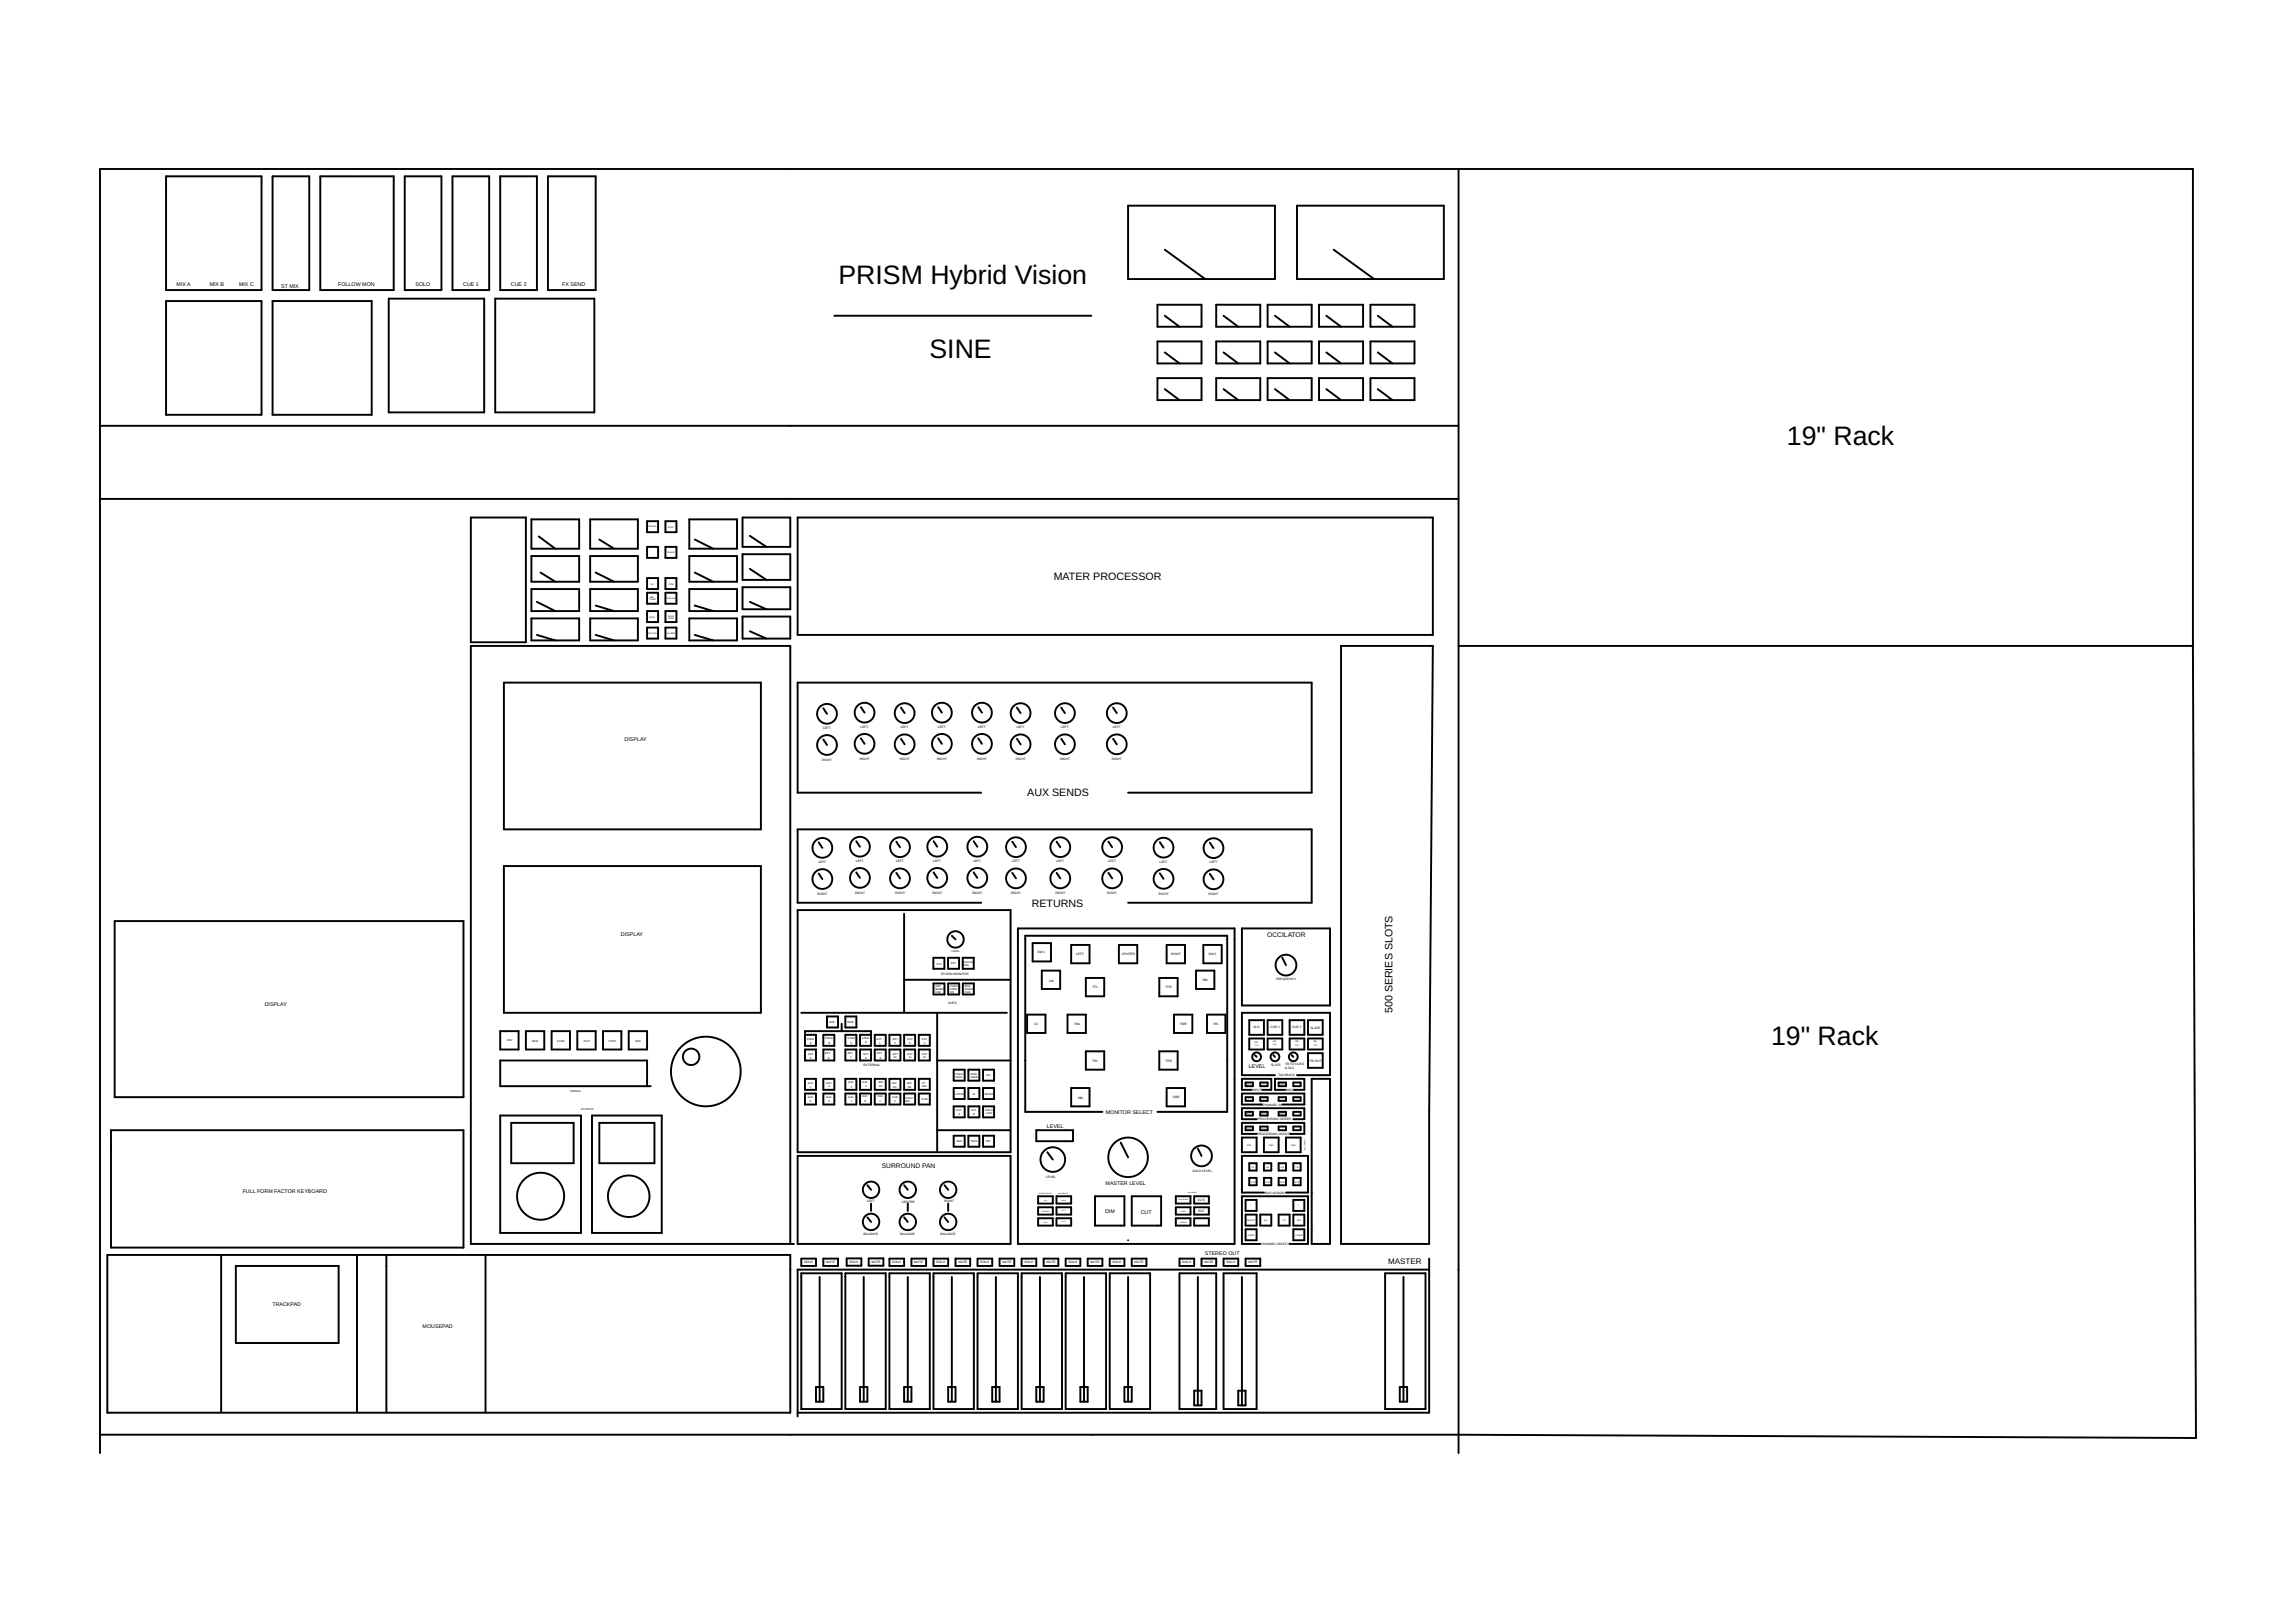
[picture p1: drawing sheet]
<svg xmlns="http://www.w3.org/2000/svg" width="297mm" height="210mm" viewBox="0 0 297 210" stroke-linecap="round" stroke-linejoin="round" font-family="sans-serif">
<defs><g id="words">
<g font-size="3.5">
<text x="108.5" y="36.8">PRISM Hybrid Vision</text>
<text x="120.3" y="46.4">SINE</text>
<text x="231.2" y="57.6">19&quot; Rack</text>
<text x="229.1" y="135.3">19&quot; Rack</text>
</g>
<g font-size="1.4">
<text x="136.3" y="75.1">MATER PROCESSOR</text>
<text x="132.9" y="103">AUX SENDS</text>
<text x="133.5" y="117.3">RETURNS</text>
<text x="180.2" y="131.1" transform="rotate(-90 180.2 131.1)">500 SERIES SLOTS</text>
</g>
<text font-size="1" x="179.6" y="163.6">MASTER</text>
<g font-size=".9">
<text x="164" y="121.2">OCCILATOR</text>
<text x="114.1" y="151.1">SURROUND PAN</text>
</g>
<g font-size=".7">
<text x="22.9" y="37.1">MIX A</text>
<text x="27.1" y="37.1">MIX B</text>
<text x="30.9" y="37.1">MIX C</text>
<text x="36.4" y="37.3">ST MIX</text>
<text x="43.8" y="37.1">FOLLOW MON</text>
<text x="53.8" y="37.1">SOLO</text>
<text x="59.9" y="37.1">CUE 1</text>
<text x="66.1" y="37.1">CUE 2</text>
<text x="72.7" y="37.1">FX SEND</text>
<text x="80.8" y="95.9">DISPLAY</text>
<text x="80.3" y="121.1">DISPLAY</text>
<text x="34.3" y="130.1">DISPLAY</text>
<text x="161.6" y="138.2">LEVEL</text>
<text x="135.4" y="146">LEVEL</text>
<text x="143.1" y="144.2">MONITOR SELECT</text>
<text x="31.4" y="154.3">FULL FORM FACTOR KEYBOARD</text>
<text x="143" y="153.4">MASTER LEVEL</text>
<text x="143" y="157">DIM</text>
<text x="147.6" y="157.1">CUT</text>
<text x="155.9" y="162.4">STEREO OUT</text>
<text x="35.2" y="169.1">TRACKPAD</text>
<text x="54.7" y="171.9">MOUSEPAD</text>
</g>
<g font-size=".4">
<text x="106.5" y="94.3">LEFT</text>
<text x="111.3" y="94.2">LEFT</text>
<text x="116.5" y="94.2">LEFT</text>
<text x="121.3" y="94.2">LEFT</text>
<text x="126.5" y="94.2">LEFT</text>
<text x="131.5" y="94.2">LEFT</text>
<text x="137.3" y="94.2">LEFT</text>
<text x="144" y="94.2">LEFT</text>
<text x="106.4" y="98.5">RIGHT</text>
<text x="111.2" y="98.3">RIGHT</text>
<text x="116.4" y="98.4">RIGHT</text>
<text x="121.2" y="98.3">RIGHT</text>
<text x="126.4" y="98.3">RIGHT</text>
<text x="131.4" y="98.4">RIGHT</text>
<text x="137.1" y="98.4">RIGHT</text>
<text x="143.9" y="98.4">RIGHT</text>
<text x="105.9" y="111.7">LEFT</text>
<text x="110.7" y="111.5">LEFT</text>
<text x="115.9" y="111.6">LEFT</text>
<text x="120.7" y="111.5">LEFT</text>
<text x="125.9" y="111.5">LEFT</text>
<text x="130.9" y="111.6">LEFT</text>
<text x="136.7" y="111.6">LEFT</text>
<text x="143.4" y="111.6">LEFT</text>
<text x="150" y="111.6">LEFT</text>
<text x="156.5" y="111.7">LEFT</text>
<text x="105.8" y="115.8">RIGHT</text>
<text x="110.6" y="115.7">RIGHT</text>
<text x="115.8" y="115.7">RIGHT</text>
<text x="120.6" y="115.7">RIGHT</text>
<text x="125.8" y="115.7">RIGHT</text>
<text x="130.8" y="115.7">RIGHT</text>
<text x="136.5" y="115.7">RIGHT</text>
<text x="143.3" y="115.7">RIGHT</text>
<text x="149.9" y="115.8">RIGHT</text>
<text x="156.4" y="115.9">RIGHT</text>
<text x="134.2" y="123.4">SW 1</text>
<text x="139.2" y="123.6">LEFT</text>
<text x="145.1" y="123.7">CENTER</text>
<text x="151.5" y="123.6">RIGHT</text>
<text x="156.4" y="123.6">SW 2</text>
<text x="121.7" y="126.1">STUDIO MONITOR</text>
<text x="122.6" y="129.9">CUES</text>
<text x="135.7" y="127">LW</text>
<text x="141.4" y="127.9">TFL</text>
<text x="150.8" y="127.9">TFR</text>
<text x="155.6" y="127">RW</text>
<text x="165.1" y="126.9">FREQUENCY</text>
<text x="111.7" y="138">EXTERNAL</text>
<text x="133.8" y="132.7">LS</text>
<text x="139" y="132.7">TML</text>
<text x="141.3" y="137.4">TRL</text>
<text x="150.8" y="137.5">TRR</text>
<text x="152.7" y="132.6">TMR</text>
<text x="157" y="132.7">RS</text>
<text x="162.2" y="133">SLS</text>
<text x="164.4" y="133">CUE 1</text>
<text x="166.3" y="137.8">TB TO CUES</text>
<text x="167.2" y="133">CUE 2</text>
<text x="169.4" y="137.4">TB OUT</text>
<text x="169.5" y="133.1">SLATE</text>
<text x="139.4" y="142.2">SBL</text>
<text x="151.7" y="142.1">SBR</text>
<text x="162" y="141.2">INPUT</text>
<text x="163.3" y="143.1">CHANNEL IN</text>
<text x="164.5" y="138">SLATE</text>
<text x="165.4" y="139.3">TALKBACK</text>
<text x="166.2" y="138.3">&amp; SLS</text>
<text x="166.3" y="141.2">MISC</text>
<text x="162.6" y="146.9">PROCESSING IN/OUT</text>
<text x="162.7" y="145">PROCESSING ORDER</text>
<text x="112.2" y="155.6">LEFT</text>
<text x="116.7" y="155.6">CENTER</text>
<text x="122.2" y="155.6">RIGHT</text>
<text x="135.3" y="152.5">LEVEL</text>
<text x="154.3" y="151.7">SOLO LEVEL</text>
<text x="155" y="155.4">9.2.6</text>
<text x="163.7" y="154.5">BUS ASSIGN</text>
<text x="111.7" y="159.8">BALANCE</text>
<text x="116.5" y="159.8">BALANCE</text>
<text x="121.7" y="159.8">BALANCE</text>
<text x="155" y="156.9">EXT</text>
<text x="163.1" y="161.1">CHANNEL SELECT</text>
<text x="104" y="163.5">SOLO</text>
<text x="106.9" y="163.5">MUTE</text>
<text x="109.9" y="163.5">SOLO</text>
<text x="112.8" y="163.5">MUTE</text>
<text x="115.4" y="163.5">SOLO</text>
<text x="118.3" y="163.5">MUTE</text>
<text x="121.1" y="163.5">SOLO</text>
<text x="124" y="163.5">MUTE</text>
<text x="126.8" y="163.5">SOLO</text>
<text x="129.7" y="163.5">MUTE</text>
<text x="132.5" y="163.5">SOLO</text>
<text x="135.4" y="163.5">MUTE</text>
<text x="138.2" y="163.5">SOLO</text>
<text x="141.1" y="163.5">MUTE</text>
<text x="143.9" y="163.5">SOLO</text>
<text x="146.8" y="163.5">MUTE</text>
<text x="153" y="163.5">SOLO</text>
<text x="155.8" y="163.5">MUTE</text>
<text x="158.7" y="163.5">SOLO</text>
<text x="161.5" y="163.5">MUTE</text>
</g>
<g font-size=".3">
<text x="83.9" y="68.3">RECALL</text>
<text x="86.4" y="71.6">PHASE</text>
<text x="86.4" y="68.3">SOLO</text>
<text x="84.1" y="77.7">DUMP</text>
<text x="84.1" y="77.4">6dB</text>
<text x="84.2" y="75.7">VU</text>
<text x="86.2" y="77.5">DIGI CAL</text>
<text x="86.5" y="75.7">PPM</text>
<text x="83.9" y="82">EXP CAL</text>
<text x="84" y="80">PEAK</text>
<text x="86.3" y="82">VU RIDE</text>
<text x="86.4" y="79.8">PEAK</text>
<text x="86.4" y="80.1">HOLD</text>
<text x="121.2" y="124.8">CUT</text>
<text x="123" y="124.8">EXT</text>
<text x="123.1" y="123.2">LEVEL</text>
<text x="124.5" y="124.7">FOLLOW</text>
<text x="124.5" y="125">MON</text>
<text x="121" y="128.1">MIXED</text>
<text x="121" y="128.5">CUE</text>
<text x="121" y="127.7">ART</text>
<text x="122.9" y="128.1">POST</text>
<text x="122.9" y="128.5">EQ</text>
<text x="123" y="127.7">CUES</text>
<text x="124.8" y="127.7">ENG</text>
<text x="124.8" y="128.1">MIXED</text>
<text x="124.8" y="128.5">CUE</text>
<text x="65.6" y="134.8" transform="rotate(-1 65.6 134.8)">REV</text>
<text x="68.8" y="134.9" transform="rotate(-1 68.8 134.9)">REW</text>
<text x="72.1" y="134.8" transform="rotate(-1 72.1 134.8)">FFWD</text>
<text x="75.5" y="134.9" transform="rotate(-1 75.5 134.9)">PLAY</text>
<text x="78.8" y="134.9" transform="rotate(-1 78.8 134.9)">STOP</text>
<text x="82.2" y="134.8" transform="rotate(-1 82.2 134.8)">REC</text>
<text x="104.4" y="134.5">STEM</text>
<text x="104.6" y="136.5">EXT</text>
<text x="104.8" y="135">A</text>
<text x="104.8" y="137">5</text>
<text x="106.8" y="134.5">STEM</text>
<text x="106.8" y="136.4">EXT</text>
<text x="107.1" y="137">6</text>
<text x="107.2" y="135.1">B</text>
<text x="107.3" y="132.4" transform="rotate(-1 107.3 132.4)">GRP</text>
<text x="109.6" y="132.4">TAPE</text>
<text x="109.7" y="134.5">STEM</text>
<text x="109.7" y="136.4">EXT</text>
<text x="110" y="135">C</text>
<text x="110" y="136.9">7</text>
<text x="111.5" y="134.5">STEM</text>
<text x="111.7" y="136.5">EXT</text>
<text x="111.9" y="137">8</text>
<text x="111.9" y="135">D</text>
<text x="113.4" y="134.6">EXT</text>
<text x="113.5" y="136.5">EXT</text>
<text x="113.7" y="135.1">1</text>
<text x="113.8" y="137">9</text>
<text x="115.5" y="134.6">EXT</text>
<text x="115.5" y="136.5">EXT</text>
<text x="115.6" y="136.9">10</text>
<text x="115.7" y="135.1">2</text>
<text x="117.4" y="134.6">EXT</text>
<text x="117.4" y="136.5">EXT</text>
<text x="117.6" y="137">11</text>
<text x="117.6" y="135.1">3</text>
<text x="119.3" y="134.6">EXT</text>
<text x="119.3" y="136.5">EXT</text>
<text x="119.4" y="136.9">12</text>
<text x="119.5" y="135.1">4</text>
<text x="162.3" y="134.9">F/B</text>
<text x="162.4" y="135.4">1-2</text>
<text x="164.7" y="134.8">F/B</text>
<text x="164.7" y="135.3">3-4</text>
<text x="167.6" y="134.8">F/B</text>
<text x="167.6" y="135.3">5-6</text>
<text x="169.9" y="134.8">F/B</text>
<text x="170" y="135.4">7-8</text>
<text x="73.7" y="141.3" transform="rotate(-1 73.7 141.3)">TIMESIG</text>
<text x="75.2" y="143.7" transform="rotate(-1 75.2 143.7)">JOYSTICK</text>
<text x="104.5" y="140.2">AUX</text>
<text x="104.5" y="142.1">AUX</text>
<text x="104.8" y="140.8">1</text>
<text x="104.8" y="142.6">5</text>
<text x="106.9" y="140.2">AUX</text>
<text x="106.9" y="142.1">AUX</text>
<text x="107.2" y="142.7">6</text>
<text x="107.2" y="140.7">2</text>
<text x="109.7" y="140.2">AUX</text>
<text x="109.7" y="142">AUX</text>
<text x="110.1" y="142.6">7</text>
<text x="110.1" y="140.8">3</text>
<text x="111.5" y="140.2">AUX</text>
<text x="111.5" y="142">AUX</text>
<text x="111.9" y="142.6">8</text>
<text x="111.9" y="140.7">4</text>
<text x="113.5" y="142">CUE</text>
<text x="113.6" y="140.2">MIX</text>
<text x="113.7" y="140.7">1/2</text>
<text x="113.8" y="142.6">1</text>
<text x="115.4" y="140.2">MIX</text>
<text x="115.4" y="142.1">CUE</text>
<text x="115.5" y="140.8">3/4</text>
<text x="115.7" y="142.6">2</text>
<text x="117.1" y="142.5">MIX</text>
<text x="117.1" y="142.2">CONT</text>
<text x="117.3" y="140.2">MIX</text>
<text x="117.4" y="140.8">5/6</text>
<text x="119.2" y="142.3">SUM</text>
<text x="119.3" y="140.7">MIX</text>
<text x="119.3" y="140.3">6T</text>
<text x="123.6" y="141.8" transform="rotate(-1 123.6 141.8)">LATCH</text>
<text x="123.6" y="139.1" transform="rotate(-1 123.6 139.1)">CHAN</text>
<text x="123.6" y="139.5" transform="rotate(-1 123.6 139.5)">SAFE</text>
<text x="123.7" y="143.8" transform="rotate(-1 123.7 143.8)">CUT</text>
<text x="125.6" y="139.1" transform="rotate(-1 125.6 139.1)">MON</text>
<text x="125.6" y="139.5" transform="rotate(-1 125.6 139.5)">SAFE</text>
<text x="125.6" y="143.7" transform="rotate(-1 125.6 143.7)">CUT</text>
<text x="125.8" y="141.7" transform="rotate(-1 125.8 141.7)">I/L</text>
<text x="127.4" y="141.8" transform="rotate(-1 127.4 141.8)">RESET</text>
<text x="127.5" y="143.8" transform="rotate(-1 127.5 143.8)">SOLO</text>
<text x="127.6" y="139.3" transform="rotate(-1 127.6 139.3)">PFL</text>
<text x="123.7" y="147.8" transform="rotate(-1 123.7 147.8)">GRP</text>
<text x="124" y="144.3" transform="rotate(-1 124 144.3)">A</text>
<text x="125.6" y="147.8" transform="rotate(-1 125.6 147.8)">TAPE</text>
<text x="125.9" y="144.2" transform="rotate(-1 125.9 144.2)">B</text>
<text x="127.5" y="147.8" transform="rotate(-1 127.5 147.8)">O/D</text>
<text x="127.6" y="144.2" transform="rotate(-1 127.6 144.2)">LINK</text>
<text x="161.4" y="148.3">DIR</text>
<text x="164.2" y="148.3">PAN</text>
<text x="167" y="148.3">SUB</text>
<text x="161.9" y="153.1">9-10</text>
<text x="161.9" y="151.1">1-2</text>
<text x="163.6" y="153">11-12</text>
<text x="163.8" y="151.1">3-4</text>
<text x="165.5" y="153">13-14</text>
<text x="165.7" y="151.1">5-6</text>
<text x="167.4" y="153">15-16</text>
<text x="167.6" y="151.1">7-8</text>
<text x="161.3" y="158">SELECT</text>
<text x="161.5" y="159.9">UNDO</text>
<text x="163.5" y="158">ALL</text>
<text x="166" y="158">TO</text>
<text x="167.6" y="159.9">CLEAR</text>
<text x="167.8" y="158">SET</text>
<text x="167.9" y="156.1">+</text>
</g>
<g font-size=".2">
<text x="168.9" y="148.8" transform="rotate(-90 168.9 148.8)">BUS CONTROL</text>
<text x="134.4" y="154.5">SOURCE SELECT</text>
<text x="135.1" y="155.4">MIX</text>
<text x="136.9" y="154.5">MON SELECT</text>
<text x="137.4" y="155.4">MAIN</text>
<text x="152.4" y="155.4">SOLO CLEAR</text>
<text x="153.7" y="154.4">MON MODE</text>
<text x="134.7" y="156.8">EXTERNAL</text>
<text x="135" y="158.2">DAW</text>
<text x="137.4" y="156.7">ALT 1</text>
<text x="137.4" y="158.2">ALT 2</text>
<text x="152.7" y="158.2">STEREO</text>
<text x="152.8" y="156.8">MONO</text>
</g>
</g></defs>
<g fill="none" stroke="#000" stroke-width=".25">
<path d="M21.5 22.8h12.3v14.7h-12.3zM21.5 39h12.3v14.7h-12.3zM35.3 22.8h4.7v14.7h-4.7zM35.3 39h12.8v14.7h-12.8zM41.4 22.8h9.5v14.7h-9.5zM50.3 38.6h12.3v14.8h-12.3zM52.4 22.8h4.7v14.7h-4.7zM58.5 22.8h4.8v14.7h-4.8zM64.1 38.6h12.8v14.8h-12.8zM64.7 22.8h4.8v14.7h-4.8zM70.9 22.8h6.2v14.7h-6.2zM145.9 26.6h19v9.5h-19z"/>
<path d="M149.7 39.4h5.7v2.9h-5.7zM150.7 32.3l5.2 3.8M157.3 39.4h5.7v2.9h-5.7zM164 39.4h5.7v2.9h-5.7zM167.8 26.6h19v9.5h-19zM170.6 39.4h5.7v2.9h-5.7zM172.5 32.3l5.3 3.8M177.3 39.4h5.7v2.9h-5.7zM188.7 21.9v166.1M12.9 55.1h175.8M107.9 40.9h33.3M149.7 44.2h5.7v2.8h-5.7z"/>
<path d="M149.7 48.9h5.7v2.9h-5.7zM150.7 40.9l1.9 1.4M150.7 45.6l1.9 1.4M150.7 50.4l1.9 1.4M157.3 44.2h5.7v2.8h-5.7zM157.3 48.9h5.7v2.9h-5.7zM158.3 40.9l1.9 1.4M158.3 45.6l1.9 1.4M158.3 50.4l1.9 1.4M164 44.2h5.7v2.8h-5.7zM164 48.9h5.7v2.9h-5.7zM164.9 40.9l1.9 1.4"/>
<path d="M164.9 45.6l1.9 1.4M164.9 50.4l1.9 1.4M170.6 44.2h5.7v2.8h-5.7zM170.6 48.9h5.7v2.9h-5.7zM171.6 40.9l1.9 1.4M171.6 45.6l1.9 1.4M171.6 50.4l1.9 1.4M177.3 44.2h5.7v2.8h-5.7zM177.3 48.9h5.7v2.9h-5.7zM178.2 40.9l1.9 1.4M178.2 45.6l1.9 1.4M178.2 50.4l1.9 1.4"/>
<path d="M12.9 64.6h175.8M60.9 67h7.1v16.1h-7.1zM68.8 67.2h6.1v3.8h-6.1zM68.8 72h6.1v3.3h-6.1zM68.8 76.2h6.1v2.9h-6.1zM69.5 77.9l2.3 1.2M69.7 69.4l2.1 1.6M69.9 74.1l1.9 1.2M76.4 67.2h6.1v3.8h-6.1zM76.4 72h6.1v3.3h-6.1zM76.4 76.2h6.1v2.9h-6.1zM77.1 74.1l2.3 1.2"/>
<path d="M77.1 78.4l2.3 .7M77.5 69.8l1.9 1.2M83.7 70.8h1.4v1.4h-1.4zM83.7 79.1h1.4v1.4h-1.4zM83.7 74.8h1.4v1.4h-1.4zM83.7 67.4h1.4v1.5h-1.4zM83.7 76.7h1.4v1.4h-1.4zM86.1 70.8h1.4v1.4h-1.4zM86.1 79.1h1.4v1.4h-1.4zM86.1 74.8h1.4v1.4h-1.4zM86.1 67.4h1.4v1.5h-1.4zM86.1 76.7h1.4v1.4h-1.4z"/>
<path d="M89.2 67.2h6.2v3.8h-6.2zM89.2 72h6.2v3.3h-6.2zM89.2 76.2h6.2v2.9h-6.2zM89.9 78.4h.1M89.9 69.8l2.4 1.2M89.9 74.1l2.4 1.2M89.9 78.4l2.4 .7M96.1 67h6.1v3.8h-6.1zM96.1 71.7h6.1v3.3h-6.1zM96.1 76h6.1v2.8h-6.1zM96.1 79.8h6.1v2.8h-6.1zM97 77.9l2.2 .9"/>
<path d="M97 73.6l2.2 1.4M97 69.3l2.2 1.5M103.2 67h82.2v15.2h-82.2zM65.2 88.3h33.2v19h-33.2zM68.8 80h6.1v2.9h-6.1zM69.5 82.2l2.3 .7M76.4 80h6.1v2.9h-6.1zM77.1 82.2l2.3 .7M83.7 81.2h1.4v1.4h-1.4zM86.1 81.2h1.4v1.4h-1.4zM89.2 80h6.2v2.9h-6.2zM89.9 82.2l2.4 .7"/>
<path d="M97 81.7l2.2 .9M106.5 91.7l.5 .7M106.5 95.7l.5 .7M111.4 91.5l.4 .7M111.4 95.5l.4 .8M116.6 91.6l.4 .7M116.6 95.6l.4 .7M121.4 91.5l.5 .7M121.4 95.5l.5 .8M126.6 91.5l.4 .7M126.6 95.5l.4 .8M131.6 91.6l.4 .7"/>
<path d="M131.6 95.6l.4 .7M137.3 91.6l.5 .7M137.3 95.6l.5 .7M144 91.6l.5 .7M144 95.6l.5 .7M173.5 83.6h11.9l-.5 60.3v17.1h-11.4zM188.7 83.6h95M283.7 83.6v-61.7h-270.8v166.1M283.7 83.6l.4 102.5-95.4-.4h-175.8M14.8 119.2h45.2v22.8h-45.2zM65.2 112.1h33.2v19h-33.2zM103.2 117.8h27.5v31.3h-27.5z"/>
<path d="M105.9 109l.5 .7M105.9 113l.5 .8M110.8 108.9l.5 .7M110.8 112.9l.5 .7M116 108.9l.4 .7M116 113l.4 .7M117 118.2v12.9M120.8 108.9l.5 .7M120.8 112.9l.5 .7M126 108.9l.4 .7M126 112.9l.4 .7M126.9 102.6h-23.7v-14.3h66.5v14.3h-23.8"/>
<path d="M126.9 116.8h-23.7v-9.5h66.5v9.5h-23.8M131 108.9l.4 .7M131 113l.4 .7M136.7 108.9l.5 .7M136.7 113l.5 .7M143.4 108.9l.5 .7M143.4 113l.5 .7M150.1 109l.4 .7M150.1 113l.4 .7M156.5 109l.5 .8M156.5 113.1l.5 .7M64.7 133.4h2.4v2.4h-2.4z"/>
<path d="M68 133.4h2.4v2.4h-2.4zM71.4 133.4h2.3v2.4h-2.3zM74.7 133.4h2.4v2.4h-2.4zM78 133.4h2.4v2.4h-2.4zM81.3 133.4h2.4v2.4h-2.4zM103.7 131.1h26.6M104.1 139.6h1.5v1.4h-1.5zM104.1 135.8h1.5v1.4h-1.5zM104.1 133.9h1.5v1.4h-1.5zM104.1 133.7v-.3h8.6v.4M106.5 139.6h1.4v1.4h-1.4zM106.5 135.8h1.4v1.4h-1.4z"/>
<path d="M106.5 133.9h1.4v1.4h-1.4zM107 131.5h1.4v1.5h-1.4zM108.9 132.5v.9M109.4 139.6h1.4v1.4h-1.4zM109.4 135.8h1.4v1.4h-1.4zM109.4 133.9h1.4v1.4h-1.4zM109.4 131.5h1.4v1.5h-1.4zM111.3 139.6h1.4v1.4h-1.4zM111.3 135.8h1.4v1.4h-1.4zM111.3 133.9h1.4v1.4h-1.4zM113.2 139.6h1.4v1.4h-1.4zM113.2 135.8h1.4v1.4h-1.4z"/>
<path d="M113.2 133.9h1.4v1.4h-1.4zM115.1 139.6h1.4v1.4h-1.4zM115.1 135.8h1.4v1.4h-1.4zM115.1 133.9h1.4v1.4h-1.4zM117 139.6h1.4v1.4h-1.4zM117 135.8h1.4v1.4h-1.4zM117 133.9h1.4v1.4h-1.4zM117 126.8h13.7M118.9 139.6h1.4v1.4h-1.4zM118.9 135.8h1.4v1.4h-1.4zM118.9 133.9h1.4v1.4h-1.4zM120.8 123.9h1.4v1.5h-1.4z"/>
<path d="M120.8 127.3h1.4v1.4h-1.4zM121.2 137.2h9.5M121.2 131.1v18M122.7 123.9h1.4v1.5h-1.4zM122.7 127.3h1.4v1.4h-1.4zM123.1 121.1l.5 .5M123.4 138.4h1.4v1.5h-1.4zM124.6 123.9h1.4v1.5h-1.4zM124.6 127.3h1.4v1.4h-1.4zM125.3 138.4h1.4v1.5h-1.4zM127.2 138.4h1.4v1.5h-1.4zM131.7 120.1h28v40.9h-28z"/>
<path d="M131.7 121.1h.1M132.6 137.2h.1M132.9 131.3h2.4v2.4h-2.4zM133.6 122h2.4v2.4h-2.4zM134.8 125.6h2.4v2.4h-2.4zM138.1 131.3h2.4v2.4h-2.4zM138.6 122.3h2.4v2.4h-2.4zM140.5 126.6h2.4v2.3h-2.4zM140.5 136.1h2.4v2.3h-2.4zM144.8 122.3h2.3v2.4h-2.3zM150 126.6h2.4v2.3h-2.4zM150 136.1h2.4v2.3h-2.4z"/>
<path d="M150.9 122.3h2.4v2.4h-2.4zM151.9 131.3h2.4v2.4h-2.4zM154.7 125.6h2.4v2.4h-2.4zM155.7 122.3h2.4v2.4h-2.4zM156.2 131.3h2.3v2.4h-2.3zM160.7 120.1h11.4v10h-11.4zM161.6 132h1.9v1.9h-1.9zM161.6 134.4h1.9v1.4h-1.9zM162.4 136.5l.2 .3M164 132h1.9v1.9h-1.9zM164 134.4h1.9v1.4h-1.9zM164.7 136.5l.2 .3"/>
<path d="M164.9 139.1h-4.2v-8h11.4v8h-4.3M165.9 123.9l.5 1M166.8 132h1.9v1.9h-1.9zM166.8 134.4h1.9v1.4h-1.9zM167.1 136.5l.2 .3M169.2 132h1.9v1.9h-1.9zM169.2 134.4h1.9v1.4h-1.9zM169.2 136.3h1.9v1.9h-1.9zM169.7 139.6h2.4v21.4h-2.4zM14.4 146.3h45.6v15.2h-45.6zM64.7 144.4h10.5v15.2h-10.5zM66.1 145.3h8.1v5.2h-8.1z"/>
<path d="M76.6 144.4h9v15.2h-9zM77.5 145.3h7.2v5.2h-7.2zM83.7 140.6v-3.4h-19v3.4h19.5M103.2 149.6h27.5v11.4h-27.5zM104.1 141.5h1.5v1.4h-1.5zM106.5 141.5h1.4v1.4h-1.4zM109.4 141.5h1.4v1.4h-1.4zM111.3 141.5h1.4v1.4h-1.4zM112.2 153.4l.5 .6M112.2 157.5l.5 .6M112.7 155.8v.9M113.2 141.5h1.4v1.4h-1.4z"/>
<path d="M115.1 141.5h1.4v1.4h-1.4zM117 141.5h1.4v1.4h-1.4zM117 157.5l.4 .6M117 153.4l.4 .6M117.4 155.8v.9M118.9 141.5h1.4v1.4h-1.4zM121.2 146.3h9.5M122.2 157.5l.5 .6M122.2 153.4l.5 .6M122.7 155.8v.9M123.4 143.2h1.4v1.4h-1.4zM123.4 140.8h1.4v1.4h-1.4z"/>
<path d="M123.4 147h1.4v1.4h-1.4zM125.3 143.2h1.4v1.4h-1.4zM125.3 140.8h1.4v1.4h-1.4zM125.3 147h1.4v1.4h-1.4zM127.2 143.2h1.4v1.4h-1.4zM127.2 140.8h1.4v1.4h-1.4zM127.2 147h1.4v1.4h-1.4zM134.1 146.3h4.7v1.4h-4.7zM134.3 154.8h1.9v1h-1.9zM134.3 157.7h1.9v.9h-1.9zM134.3 156.2h1.9v1h-1.9zM135.5 149.1l.7 1"/>
<path d="M136.7 154.8h1.9v1h-1.9zM136.7 157.7h1.9v.9h-1.9zM136.7 156.2h1.9v1h-1.9zM138.6 140.8h2.4v2.4h-2.4zM141.7 154.8h3.8v3.8h-3.8zM142.6 143.9h-10v-22.8h26.2v22.8h-9.1M145 147.9l.9 1.9M146.4 154.8h3.8v3.8h-3.8zM150.9 140.8h2.4v2.4h-2.4zM152.1 154.8h1.9v1h-1.9zM152.1 157.7h1.9v.9h-1.9zM152.1 156.2h1.9v1h-1.9z"/>
<path d="M154.5 154.8h1.9v1h-1.9zM154.5 157.7h1.9v.9h-1.9zM154.5 156.2h1.9v1h-1.9zM155 148.6l.4 1M160.7 147.2h1.9v1.9h-1.9zM161.1 159.1h1.5v1.4h-1.5zM161.1 140.1h1v.5h-1zM161.1 142h1v.5h-1zM161.1 143.9h1v.5h-1zM161.1 145.8h1v.5h-1zM161.1 155.3h1.5v1.4h-1.5zM161.1 157.2h1.5v1.4h-1.5z"/>
<path d="M161.6 150.5h1v1h-1zM161.6 152.4h1v1h-1zM161.9 141h-1.2v-1.4h3.8v1.4h-1.2M162.6 144.8h-1.9v-1.4h8v1.4h-1.4M162.6 146.7h-1.9v-1.4h8v1.4h-1.8M163 157.2h1.5v1.4h-1.5zM163 140.1h1v.5h-1zM163 142h1v.5h-1zM163 143.9h1v.5h-1zM163 145.8h1v.5h-1zM163.3 142.9h-2.6v-1.4h8v1.4h-2.8M163.5 154.3h-2.8v-4.7h8.5v4.7h-2.8"/>
<path d="M163.5 150.5h1v1h-1zM163.5 152.4h1v1h-1zM163.5 147.2h1.9v1.9h-1.9zM165.4 140.1h1v.5h-1zM165.4 142h1v.5h-1zM165.4 143.9h1v.5h-1zM165.4 145.8h1v.5h-1zM165.4 150.5h1v1h-1zM165.4 152.4h1v1h-1zM165.4 157.2h1.4v1.4h-1.4zM166.3 141h-1.4v-1.4h3.8v1.4h-1.3M166.4 147.2h1.9v1.9h-1.9z"/>
<path d="M167.3 159.1h1.4v1.4h-1.4zM167.3 155.3h1.4v1.4h-1.4zM167.3 157.2h1.4v1.4h-1.4zM167.3 140.1h1v.5h-1zM167.3 142h1v.5h-1zM167.3 143.9h1v.5h-1zM167.3 145.8h1v.5h-1zM167.3 150.5h1v1h-1zM167.3 152.4h1v1h-1zM13.9 162.4h88.3v20.4h-88.3zM28.6 162.4v20.4M30.5 163.8h13.3v10h-13.3z"/>
<path d="M46.2 162.4v20.4M50 162.4v20.4M62.8 162.4v20.4M102.2 161v-77.4h-41.3v77.4h41.8M103.7 162.9h1.9v.9h-1.9zM103.7 164.8h5.2v17.5h-5.2zM105.6 179.5h.9v1.9h-.9zM106 165.3v16.1M106.5 162.9h1.9v.9h-1.9zM109.4 164.8h5.2v17.5h-5.2zM109.5 162.8h1.9v1h-1.9zM111.3 179.5h.9v1.9h-.9z"/>
<path d="M111.7 165.3v16.1M112.4 162.8h1.9v1h-1.9zM115.1 162.9h1.9v.9h-1.9zM115.1 164.8h5.2v17.5h-5.2zM117 179.5h.9v1.9h-.9zM117.4 165.3v16.1M117.9 162.9h1.9v.9h-1.9zM120.8 162.9h1.9v.9h-1.9zM120.8 164.8h5.2v17.5h-5.2zM122.7 179.5h.9v1.9h-.9zM123.1 165.3v16.1M123.6 162.9h1.9v.9h-1.9z"/>
<path d="M126.5 164.8h5.2v17.5h-5.2zM126.5 162.9h1.9v.9h-1.9zM128.4 179.5h.9v1.9h-.9zM128.8 165.3v16.1M129.3 162.9h1.9v.9h-1.9zM132.2 162.9h1.9v.9h-1.9zM132.2 164.8h5.2v17.5h-5.2zM134.1 179.5h.9v1.9h-.9zM134.5 165.3v16.1M135 162.9h1.9v.9h-1.9zM137.9 162.9h1.9v.9h-1.9zM137.9 164.8h5.2v17.5h-5.2z"/>
<path d="M139.8 179.5h.9v1.9h-.9zM140.2 165.3v16.1M140.7 162.9h1.9v.9h-1.9zM143.6 162.9h1.9v.9h-1.9zM143.6 164.8h5.2v17.5h-5.2zM145.5 179.5h.9v1.9h-.9zM145.9 160.5h.1M145.9 165.3v16.1M146.4 162.9h1.9v.9h-1.9zM152.6 162.9h1.9v.9h-1.9zM152.6 164.8h4.7v17.5h-4.7zM154.5 180h.9v1.9h-.9z"/>
<path d="M155 165.3v16.6M155.4 162.9h1.9v.9h-1.9zM158.3 164.8h4.3v17.5h-4.3zM158.3 162.9h1.9v.9h-1.9zM160.2 180h.9v1.9h-.9zM160.7 165.3v16.6M161.1 162.9h1.9v.9h-1.9zM163 161h-2.3v-6.2h8.5v6.2h-2.4M179.2 164.8h5.2v17.5h-5.2zM181.1 179.5h.9v1.9h-.9zM181.6 165.3v16.1M184.9 162.9v19.9h-81.7"/>
<path d="M184.9 164.3h-81.7v19"/>
<circle cx="107" cy="92.4" r="1.28"/>
<circle cx="107" cy="96.4" r="1.28"/>
<circle cx="111.9" cy="92.2" r="1.28"/>
<circle cx="111.9" cy="96.3" r="1.28"/>
<circle cx="117" cy="92.3" r="1.28"/>
<circle cx="117" cy="96.3" r="1.28"/>
<circle cx="121.9" cy="92.2" r="1.28"/>
<circle cx="121.9" cy="96.3" r="1.28"/>
<circle cx="127" cy="92.2" r="1.28"/>
<circle cx="127" cy="96.3" r="1.28"/>
<circle cx="132" cy="92.3" r="1.28"/>
<circle cx="132" cy="96.3" r="1.28"/>
<circle cx="137.8" cy="92.3" r="1.28"/>
<circle cx="137.8" cy="96.3" r="1.28"/>
<circle cx="144.5" cy="92.3" r="1.28"/>
<circle cx="144.5" cy="96.3" r="1.28"/>
<circle cx="106.4" cy="109.7" r="1.28"/>
<circle cx="106.4" cy="113.8" r="1.28"/>
<circle cx="111.3" cy="113.6" r="1.28"/>
<circle cx="111.3" cy="109.6" r="1.28"/>
<circle cx="116.4" cy="113.7" r="1.28"/>
<circle cx="116.4" cy="109.6" r="1.28"/>
<circle cx="121.3" cy="113.6" r="1.28"/>
<circle cx="121.3" cy="109.6" r="1.28"/>
<circle cx="126.4" cy="113.6" r="1.28"/>
<circle cx="126.4" cy="109.6" r="1.28"/>
<circle cx="131.4" cy="113.7" r="1.28"/>
<circle cx="131.4" cy="109.6" r="1.28"/>
<circle cx="137.2" cy="113.7" r="1.28"/>
<circle cx="137.2" cy="109.6" r="1.28"/>
<circle cx="143.9" cy="113.7" r="1.28"/>
<circle cx="143.9" cy="109.6" r="1.28"/>
<circle cx="150.5" cy="109.7" r="1.28"/>
<circle cx="150.5" cy="113.7" r="1.28"/>
<circle cx="157" cy="109.8" r="1.28"/>
<circle cx="157" cy="113.8" r="1.28"/>
<circle cx="89.4" cy="136.8" r="1.06"/>
<circle cx="91.3" cy="138.7" r="4.5"/>
<circle cx="123.6" cy="121.6" r="1.06"/>
<circle cx="162.6" cy="136.8" r=".57"/>
<circle cx="164.9" cy="136.8" r=".57"/>
<circle cx="166.4" cy="124.9" r="1.34"/>
<circle cx="167.3" cy="136.8" r=".57"/>
<circle cx="69.9" cy="154.8" r="3"/>
<circle cx="81.3" cy="154.8" r="2.69"/>
<circle cx="112.7" cy="158.1" r="1.06"/>
<circle cx="112.7" cy="154" r="1.06"/>
<circle cx="117.4" cy="154" r="1.06"/>
<circle cx="117.4" cy="158.1" r="1.06"/>
<circle cx="122.7" cy="154" r="1.06"/>
<circle cx="122.7" cy="158.1" r="1.06"/>
<circle cx="136.2" cy="150.1" r="1.59"/>
<circle cx="145.9" cy="149.8" r="2.56"/>
<circle cx="155.4" cy="149.6" r="1.34"/>
</g>
<use href="#words"/>
</svg>
